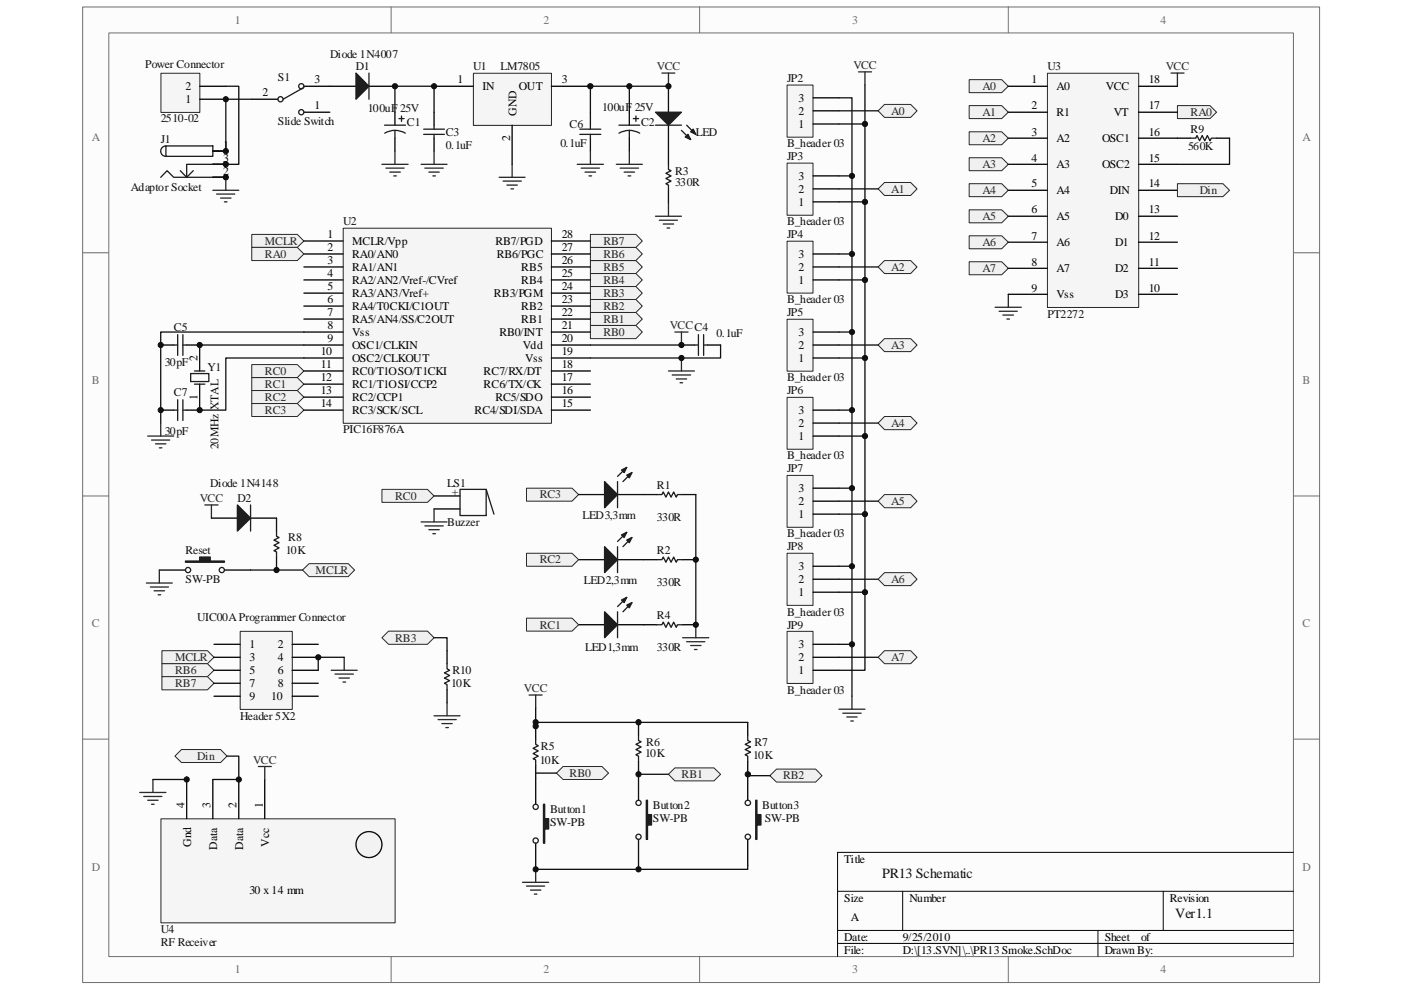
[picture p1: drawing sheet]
<svg xmlns="http://www.w3.org/2000/svg" width="297mm" height="210mm" viewBox="0 0 297 210" stroke-linecap="round" stroke-linejoin="round" font-family="sans-serif">
<defs><g id="words">
<g font-size="3" fill="#0e0e0e">
<text x="187" y="186.1">PR13 Schematic</text>
<text x="249.1" y="194.6">Ver1.1</text>
</g>
<g font-size="2.5" fill="#706f64">
<text x="49.8" y="5">1</text>
<text x="115.2" y="5">2</text>
<text x="180.7" y="5">3</text>
<text x="246.1" y="5">4</text>
<text x="19.5" y="29.8">A</text>
<text x="276.2" y="29.8">A</text>
<text x="19.5" y="81.4">B</text>
<text x="276.2" y="81.4">B</text>
<text x="19.5" y="133">C</text>
<text x="276.2" y="133">C</text>
<text x="19.5" y="184.6">D</text>
<text x="276.2" y="184.6">D</text>
<text x="49.8" y="206.3">1</text>
<text x="115.2" y="206.3">2</text>
<text x="180.7" y="206.3">3</text>
<text x="246.1" y="206.3">4</text>
</g>
<g font-size="2.5" fill="#0e0e0e">
<text x="30.8" y="14.4">Power Connector</text>
<text x="58.9" y="17.1">S1</text>
<text x="70" y="12.2">Diode 1N4007</text>
<text x="75.5" y="14.9">D1</text>
<text x="100.3" y="14.9">U1</text>
<text x="106.1" y="14.9">LM7805</text>
<text x="166.9" y="17.4">JP2</text>
<text x="222.1" y="14.9">U3</text>
<text x="78" y="23.7">100uF 25V</text>
<text x="127.7" y="23.5">100uF 25V</text>
<text x="34.1" y="26">2510-02</text>
<text x="58.9" y="26.5">Slide Switch</text>
<text x="86.3" y="26.8">C1</text>
<text x="94.5" y="28.7">C3</text>
<text x="120.8" y="27.1">C6</text>
<text x="135.9" y="26.8">C2</text>
<text x="147.5" y="28.7">LED</text>
<text x="252.4" y="28.2">R9</text>
<text x="34.1" y="30.4">J1</text>
<text x="94.5" y="31.5">0.1uF</text>
<text x="118.8" y="31.2">0.1uF</text>
<text x="166.9" y="34">JP3</text>
<text x="166.9" y="31.2">B_header 03</text>
<text x="251.9" y="31.7">560K</text>
<text x="27.7" y="40.6">Adaptor Socket</text>
<text x="143.1" y="39.5">330R</text>
<text x="143.1" y="37">R3</text>
<text x="72.7" y="47.8">U2</text>
<text x="166.9" y="47.8">B_header 03</text>
<text x="166.9" y="50.5">JP4</text>
<text x="166.9" y="64.3">B_header 03</text>
<text x="36.8" y="70.1">C5</text>
<text x="151.9" y="71.5">0.1uF</text>
<text x="166.9" y="67.1">JP5</text>
<text x="222.1" y="67.4">PT2272</text>
<text x="34.9" y="77.6">30pF</text>
<text x="36.8" y="83.9">C7</text>
<text x="44" y="78.7">Y1</text>
<text x="166.9" y="80.9">B_header 03</text>
<text x="166.9" y="83.6">JP6</text>
<text x="34.9" y="92.2">30pF</text>
<text x="46.3" y="95.2" transform="rotate(-90 46.3 95.2)">20MHz XTAL</text>
<text x="72.7" y="91.9">PIC16F876A</text>
<text x="166.9" y="97.4">B_header 03</text>
<text x="166.9" y="100.2">JP7</text>
<text x="44.6" y="103.2">Diode 1N4148</text>
<text x="50.4" y="106.5">D2</text>
<text x="94.8" y="103.2">LS1</text>
<text x="97.1" y="105.2" transform="rotate(-90 97.1 105.2)">+</text>
<text x="139.3" y="103.8">R1</text>
<text x="94.8" y="111.5">Buzzer</text>
<text x="123.5" y="110.1">LED3,3mm</text>
<text x="139.3" y="110.4">330R</text>
<text x="166.9" y="114">B_header 03</text>
<text x="39.3" y="117.5">Reset</text>
<text x="60.6" y="117.5">10K</text>
<text x="61.1" y="114.8">R8</text>
<text x="139.3" y="117.5">R2</text>
<text x="166.9" y="116.7">JP8</text>
<text x="39.3" y="123.6">SW-PB</text>
<text x="123.8" y="123.9">LED2,3mm</text>
<text x="139.3" y="124.2">330R</text>
<text x="41.8" y="131.6">UIC00A Programmer Connector</text>
<text x="139.3" y="131.3">R4</text>
<text x="166.9" y="130.5">B_header 03</text>
<text x="124.1" y="138">LED1,3mm</text>
<text x="139.3" y="138">330R</text>
<text x="166.9" y="133.3">JP9</text>
<text x="95.9" y="142.9">R10</text>
<text x="95.6" y="145.7">10K</text>
<text x="166.9" y="147.1">B_header 03</text>
<text x="50.9" y="152.6">Header 5X2</text>
<text x="114.4" y="161.9">10K</text>
<text x="114.7" y="158.9">R5</text>
<text x="136.8" y="160.6">10K</text>
<text x="137" y="158.1">R6</text>
<text x="159.7" y="160.8">10K</text>
<text x="160" y="158.1">R7</text>
<text x="116.6" y="172.4">Button1</text>
<text x="138.4" y="171.6">Button2</text>
<text x="161.6" y="171.6">Button3</text>
<text x="116.6" y="175.2">SW-PB</text>
<text x="138.4" y="174.4">SW-PB</text>
<text x="162.2" y="174.4">SW-PB</text>
<text x="34.1" y="197.8">U4</text>
<text x="34.1" y="200.5">RF Receiver</text>
</g>
<g font-size="2.5">
<text x="66.7" y="17.7">3</text>
<text x="97" y="17.7">1</text>
<text x="119.1" y="17.7">3</text>
<text x="218.7" y="17.7">1</text>
<text x="243.6" y="17.7">18</text>
<text x="39.3" y="21.8">1</text>
<text x="39.3" y="19.1">2</text>
<text x="55.6" y="20.4">2</text>
<text x="66.7" y="23.2">1</text>
<text x="102.3" y="19.1">IN</text>
<text x="110" y="19.1">OUT</text>
<text x="169.3" y="21.5">3</text>
<text x="218.7" y="23.2">2</text>
<text x="224" y="19.1">A0</text>
<text x="234.5" y="19.1">VCC</text>
<text x="243.6" y="23.2">17</text>
<text x="108.2" y="29.9" transform="rotate(-90 108.2 29.9)">2</text>
<text x="109.5" y="24.6" transform="rotate(-90 109.5 24.6)">GND</text>
<text x="169.3" y="27.1">1</text>
<text x="169.3" y="24.3">2</text>
<text x="218.7" y="28.7">3</text>
<text x="224" y="24.6">R1</text>
<text x="236.1" y="24.6">VT</text>
<text x="243.6" y="28.7">16</text>
<text x="47.3" y="31.5">1</text>
<text x="47.3" y="34.2">3</text>
<text x="218.7" y="34.2">4</text>
<text x="224" y="30.1">A2</text>
<text x="224" y="35.6">A3</text>
<text x="233.7" y="35.6">OSC2</text>
<text x="233.7" y="30.1">OSC1</text>
<text x="243.6" y="34.2">15</text>
<text x="47.3" y="37">2</text>
<text x="169.3" y="40.9">2</text>
<text x="169.3" y="38.1">3</text>
<text x="218.7" y="39.8">5</text>
<text x="224" y="41.1">A4</text>
<text x="235.3" y="41.1">DIN</text>
<text x="243.6" y="39.8">14</text>
<text x="169.3" y="43.6">1</text>
<text x="218.7" y="45.3">6</text>
<text x="224" y="46.7">A5</text>
<text x="236.4" y="46.7">D0</text>
<text x="243.6" y="45.3">13</text>
<text x="69.4" y="50.5">1</text>
<text x="69.4" y="53.3">2</text>
<text x="74.7" y="51.9">MCLR/Vpp</text>
<text x="105" y="51.9">RB7/PGD</text>
<text x="119.1" y="50.5">28</text>
<text x="119.1" y="53.3">27</text>
<text x="218.7" y="50.8">7</text>
<text x="224" y="52.2">A6</text>
<text x="236.4" y="52.2">D1</text>
<text x="243.6" y="50.8">12</text>
<text x="69.4" y="56">3</text>
<text x="69.4" y="58.8">4</text>
<text x="74.7" y="54.7">RA0/AN0</text>
<text x="74.7" y="57.4">RA1/AN1</text>
<text x="105.3" y="54.7">RB6/PGC</text>
<text x="110.5" y="57.4">RB5</text>
<text x="119.1" y="58.8">25</text>
<text x="119.1" y="56">26</text>
<text x="169.3" y="57.4">2</text>
<text x="169.3" y="54.7">3</text>
<text x="218.7" y="56.3">8</text>
<text x="224" y="57.7">A7</text>
<text x="236.4" y="57.7">D2</text>
<text x="243.6" y="56.3">11</text>
<text x="69.4" y="61.6">5</text>
<text x="69.4" y="64.3">6</text>
<text x="74.7" y="60.2">RA2/AN2/Vref-/CVref</text>
<text x="74.7" y="62.9">RA3/AN3/Vref+</text>
<text x="74.7" y="65.7">RA4/T0CKI/C1OUT</text>
<text x="104.7" y="62.9">RB3/PGM</text>
<text x="110.5" y="65.7">RB2</text>
<text x="110.5" y="60.2">RB4</text>
<text x="119.1" y="61.6">24</text>
<text x="119.1" y="64.3">23</text>
<text x="169.3" y="60.2">1</text>
<text x="218.7" y="61.8">9</text>
<text x="224" y="63.2">Vss</text>
<text x="236.4" y="63.2">D3</text>
<text x="243.6" y="61.8">10</text>
<text x="69.4" y="67.1">7</text>
<text x="69.4" y="69.8">8</text>
<text x="74.7" y="68.5">RA5/AN4/SS/C2OUT</text>
<text x="74.7" y="71.2">Vss</text>
<text x="105.9" y="71.2">RB0/INT</text>
<text x="110.5" y="68.5">RB1</text>
<text x="119.1" y="69.8">21</text>
<text x="119.1" y="67.1">22</text>
<text x="169.3" y="71.2">3</text>
<text x="41.9" y="76.5" transform="rotate(-90 41.9 76.5)">2</text>
<text x="68" y="75.4">10</text>
<text x="69.4" y="72.6">9</text>
<text x="74.7" y="74">OSC1/CLKIN</text>
<text x="74.7" y="76.7">OSC2/CLKOUT</text>
<text x="110.8" y="74">Vdd</text>
<text x="111.4" y="76.7">Vss</text>
<text x="119.1" y="75.4">19</text>
<text x="119.1" y="72.6">20</text>
<text x="169.3" y="76.7">1</text>
<text x="169.3" y="74">2</text>
<text x="68" y="78.1">11</text>
<text x="68" y="80.9">12</text>
<text x="68" y="83.6">13</text>
<text x="74.7" y="79.5">RC0/T1OSO/T1CKI</text>
<text x="74.7" y="82.3">RC1/T1OSI/CCP2</text>
<text x="102.5" y="82.3">RC6/TX/CK</text>
<text x="102.5" y="79.5">RC7/RX/DT</text>
<text x="119.1" y="83.6">16</text>
<text x="119.1" y="80.9">17</text>
<text x="119.1" y="78.1">18</text>
<text x="41.9" y="84.8" transform="rotate(-90 41.9 84.8)">1</text>
<text x="68" y="86.4">14</text>
<text x="74.7" y="85">RC2/CCP1</text>
<text x="74.7" y="87.8">RC3/SCK/SCL</text>
<text x="100.6" y="87.8">RC4/SDI/SDA</text>
<text x="105" y="85">RC5/SDO</text>
<text x="119.1" y="86.4">15</text>
<text x="169.3" y="87.8">3</text>
<text x="169.3" y="93.3">1</text>
<text x="169.3" y="90.5">2</text>
<text x="169.3" y="107.1">2</text>
<text x="169.3" y="104.3">3</text>
<text x="169.3" y="109.8">1</text>
<text x="169.3" y="123.6">2</text>
<text x="169.3" y="120.9">3</text>
<text x="169.3" y="126.4">1</text>
<text x="52.9" y="137.4">1</text>
<text x="58.9" y="137.4">2</text>
<text x="169.3" y="137.4">3</text>
<text x="52.9" y="140.2">3</text>
<text x="52.9" y="142.9">5</text>
<text x="58.9" y="140.2">4</text>
<text x="58.9" y="142.9">6</text>
<text x="169.3" y="142.9">1</text>
<text x="169.3" y="140.2">2</text>
<text x="52.9" y="145.7">7</text>
<text x="52.9" y="148.4">9</text>
<text x="57.5" y="148.4">10</text>
<text x="58.9" y="145.7">8</text>
<text x="39.1" y="171.4" transform="rotate(-90 39.1 171.4)">4</text>
<text x="44.7" y="171.4" transform="rotate(-90 44.7 171.4)">3</text>
<text x="50.2" y="171.4" transform="rotate(-90 50.2 171.4)">2</text>
<text x="55.7" y="171.4" transform="rotate(-90 55.7 171.4)">1</text>
<text x="40.5" y="179.6" transform="rotate(-90 40.5 179.6)">Gnd</text>
<text x="57.1" y="179.6" transform="rotate(-90 57.1 179.6)">Vcc</text>
<text x="46" y="180.2" transform="rotate(-90 46 180.2)">Data</text>
<text x="51.6" y="180.2" transform="rotate(-90 51.6 180.2)">Data</text>
<text x="179" y="182.9">Title</text>
<text x="52.9" y="189.5">30 x 14 mm</text>
<text x="179" y="191.2">Size</text>
<text x="192.8" y="191.2">Number</text>
<text x="248" y="191.2">Revision</text>
<text x="180.4" y="195.3">A</text>
<text x="179" y="199.4">Date:</text>
<text x="179" y="202.2">File:</text>
<text x="191.4" y="202.2">D:\[13.SVN]\..\PR13 Smoke.SchDoc</text>
<text x="191.4" y="199.4">9/25/2010</text>
<text x="234.2" y="202.2">Drawn By:</text>
<text x="234.2" y="199.4">Sheet</text>
<text x="241.9" y="199.4">of</text>
</g>
<g font-size="2.5" fill="#262626">
<text x="139.3" y="14.9">VCC</text>
<text x="180.9" y="14.6">VCC</text>
<text x="247.2" y="14.9">VCC</text>
<text x="208.3" y="19.1">A0</text>
<text x="188.9" y="24.3">A0</text>
<text x="208.3" y="24.6">A1</text>
<text x="252.4" y="24.6">RA0</text>
<text x="208.3" y="30.1">A2</text>
<text x="208.3" y="35.6">A3</text>
<text x="188.9" y="40.9">A1</text>
<text x="208.3" y="41.1">A4</text>
<text x="254.4" y="41.1">Din</text>
<text x="208.3" y="46.7">A5</text>
<text x="56.2" y="51.9">MCLR</text>
<text x="127.9" y="51.9">RB7</text>
<text x="208.3" y="52.2">A6</text>
<text x="56.2" y="54.7">RA0</text>
<text x="127.9" y="57.4">RB5</text>
<text x="127.9" y="54.7">RB6</text>
<text x="188.9" y="57.4">A2</text>
<text x="208.3" y="57.7">A7</text>
<text x="127.9" y="65.7">RB2</text>
<text x="127.9" y="62.9">RB3</text>
<text x="127.9" y="60.2">RB4</text>
<text x="127.9" y="71.2">RB0</text>
<text x="127.9" y="68.5">RB1</text>
<text x="142" y="69.8">VCCC4</text>
<text x="188.9" y="74">A3</text>
<text x="56.2" y="82.3">RC1</text>
<text x="56.2" y="79.5">RC0</text>
<text x="56.2" y="87.8">RC3</text>
<text x="56.2" y="85">RC2</text>
<text x="188.9" y="90.5">A4</text>
<text x="42.4" y="106.5">VCC</text>
<text x="83.8" y="106">RC0</text>
<text x="114.4" y="105.7">RC3</text>
<text x="188.9" y="107.1">A5</text>
<text x="114.4" y="119.5">RC2</text>
<text x="66.9" y="121.7">MCLR</text>
<text x="188.9" y="123.6">A6</text>
<text x="83.8" y="136">RB3</text>
<text x="114.4" y="133.3">RC1</text>
<text x="37.1" y="140.2">MCLR</text>
<text x="37.1" y="142.9">RB6</text>
<text x="188.9" y="140.2">A7</text>
<text x="37.1" y="145.7">RB7</text>
<text x="111.1" y="146.8">VCC</text>
<text x="41.8" y="161.1">Din</text>
<text x="53.7" y="161.9">VCC</text>
<text x="120.8" y="164.7">RB0</text>
<text x="144.5" y="165">RB1</text>
<text x="166" y="165.3">RB2</text>
</g>
</g></defs>
<path d="M17.6 1.5h262.2v206.8h-262.2z" fill="#fcfcfc"/>
<path d="M17.5 1.5h262.3v206.8h-262.3z" fill="none" stroke="#6e6e6e" stroke-width=".21"/>
<path d="M23.1 7h251.1v195.8h-251.1z" fill="#fcfcfc"/>
<g fill="none" stroke="#6e6e6e" stroke-width=".21">
<path d="M23.1 7h251.1v195.8h-251.1zM82.9 1.4v5.5M148.3 1.4v5.5M213.8 1.4v5.5M17.5 53.6h5.5M274.2 53.6h5.5M17.5 105.2h5.5M274.2 105.2h5.5M17.5 156.7h5.5M274.2 156.7h5.5M82.9 202.8v5.5M148.3 202.8v5.5"/>
<path d="M213.8 202.8v5.5"/>
</g>
<path d="M177.6 189h96.6M177.6 197.3h96.6M191.4 189v8.3M232.8 197.3v5.5M246.6 189v8.3M274.2 180.7h-96.6v22.1M177.6 200h96.6" fill="none" stroke="#000" stroke-width=".21"/>
<path d="M248.3 15.5h2.7M249.6 15.5v2.8M211 65.2h5.5M211.8 66h3.9M212.6 66.8h2.3M213.5 67.6h.5M213.8 62.4v2.8" fill="none" stroke="#262626" stroke-width=".28"/>
<path d="M249.6 22.4h6.9l1.4 1.4-1.4 1.3h-6.9z" fill-rule="evenodd" fill="#f0f0f0"/>
<path d="M249.6 22.4h6.9l1.4 1.4-1.4 1.3h-6.9z" fill="none" stroke="#262626" stroke-width=".21"/>
<path d="M166.9 51.2h5.5v10.9h-5.5z" fill="#f5f5f5"/>
<path d="M166.9 51.1h5.5v11h-5.5z" fill="none" stroke="#262626" stroke-width=".21"/>
<path d="M172.4 59.4h5.5M172.4 56.6h5.5M172.4 53.8h5.5" fill="none" stroke="#000" stroke-width=".28"/>
<path d="M166.9 67.7h5.5v11h-5.5z" fill="#f5f5f5"/>
<path d="M166.9 67.7h5.5v11h-5.5z" fill="none" stroke="#262626" stroke-width=".21"/>
<path d="M172.4 75.9h5.5M172.4 73.2h5.5M172.4 70.4h5.5" fill="none" stroke="#000" stroke-width=".28"/>
<path d="M166.9 84.3h5.5v10.9h-5.5z" fill="#f5f5f5"/>
<path d="M166.9 84.2h5.5v11h-5.5z" fill="none" stroke="#262626" stroke-width=".21"/>
<path d="M172.4 92.5h5.5M172.4 89.7h5.5M172.4 87h5.5" fill="none" stroke="#000" stroke-width=".28"/>
<path d="M166.9 100.8h5.5v11h-5.5z" fill="#f5f5f5"/>
<path d="M166.9 100.8h5.5v11h-5.5z" fill="none" stroke="#262626" stroke-width=".21"/>
<path d="M172.4 109h5.5M172.4 106.3h5.5M172.4 103.5h5.5" fill="none" stroke="#000" stroke-width=".28"/>
<path d="M166.9 117.3h5.5v11.1h-5.5z" fill="#f5f5f5"/>
<path d="M166.9 117.3h5.5v11.1h-5.5z" fill="none" stroke="#262626" stroke-width=".21"/>
<path d="M172.4 125.6h5.5M172.4 122.8h5.5M172.4 120.1h5.5" fill="none" stroke="#000" stroke-width=".28"/>
<path d="M166.9 133.9h5.5v11h-5.5z" fill="#f5f5f5"/>
<path d="M166.9 133.9h5.5v11h-5.5z" fill="none" stroke="#262626" stroke-width=".21"/>
<path d="M172.4 139.4h5.5M172.4 136.6h5.5M172.4 142.1h5.5" fill="none" stroke="#000" stroke-width=".28"/>
<path d="M166.9 34.6h5.5v11h-5.5z" fill="#f5f5f5"/>
<path d="M166.9 34.6h5.5v11h-5.5z" fill="none" stroke="#262626" stroke-width=".21"/>
<path d="M172.4 37.3h5.5M172.4 42.8h5.5M172.4 40h5.5" fill="none" stroke="#000" stroke-width=".28"/>
<path d="M166.9 18.1h5.5v11h-5.5z" fill="#f5f5f5"/>
<path d="M166.9 18h5.5v11.1h-5.5z" fill="none" stroke="#262626" stroke-width=".21"/>
<path d="M172.4 26.3h5.5M172.4 23.5h5.5M172.4 20.7h5.5" fill="none" stroke="#000" stroke-width=".28"/>
<path d="M182 15.2h2.8M183.4 15.2v2.8M177.9 150.4h5.5M178.7 151.2h3.9M179.5 152h2.2M180.4 152.9h.5M180.6 147.6v2.8" fill="none" stroke="#262626" stroke-width=".28"/>
<g fill="none" stroke="#0e0e0e" stroke-width=".28">
<path d="M183.4 18v124.1h-5.5M177.9 20.7h2.7v126.9M177.9 26.3h5.5M177.9 37.3h2.7M177.9 42.8h5.5M177.9 53.8h2.7M177.9 59.4h5.5M177.9 70.4h2.7M177.9 75.9h5.5M177.9 87h2.7M177.9 92.5h5.5M177.9 103.5h2.7"/>
<path d="M177.9 109h5.5M177.9 120.1h2.7M177.9 125.6h5.5M177.9 136.6h2.7"/>
</g>
<path d="M186.2 23.5l1.3-1.4h5.6l1.3 1.4-1.3 1.4h-5.6z" fill-rule="evenodd" fill="#f0f0f0"/>
<path d="M186.2 23.5l1.3-1.4h5.6l1.3 1.4-1.3 1.4h-5.6z" fill="none" stroke="#262626" stroke-width=".21"/>
<path d="M186.2 40l1.3-1.3h5.6l1.3 1.3-1.3 1.4h-5.6z" fill-rule="evenodd" fill="#f0f0f0"/>
<path d="M186.2 40l1.3-1.3h5.6l1.3 1.3-1.3 1.4h-5.6z" fill="none" stroke="#262626" stroke-width=".21"/>
<path d="M186.2 56.6l1.3-1.4h5.6l1.3 1.4-1.3 1.4h-5.6z" fill-rule="evenodd" fill="#f0f0f0"/>
<path d="M186.2 56.6l1.3-1.4h5.6l1.3 1.4-1.3 1.4h-5.6z" fill="none" stroke="#262626" stroke-width=".21"/>
<path d="M186.2 73.2l1.3-1.4h5.6l1.3 1.4-1.3 1.3h-5.6z" fill-rule="evenodd" fill="#f0f0f0"/>
<path d="M186.2 73.2l1.3-1.4h5.6l1.3 1.4-1.3 1.3h-5.6z" fill="none" stroke="#262626" stroke-width=".21"/>
<path d="M187.5 88.3h5.6l1.3 1.4-1.3 1.4h-5.6l-1.3-1.4z" fill-rule="evenodd" fill="#f0f0f0"/>
<path d="M187.5 88.3h5.6l1.3 1.4-1.3 1.4h-5.6l-1.3-1.4z" fill="none" stroke="#262626" stroke-width=".21"/>
<path d="M187.5 104.9h5.6l1.3 1.4-1.3 1.4h-5.6l-1.3-1.4z" fill-rule="evenodd" fill="#f0f0f0"/>
<path d="M187.5 104.9h5.6l1.3 1.4-1.3 1.4h-5.6l-1.3-1.4z" fill="none" stroke="#262626" stroke-width=".21"/>
<path d="M187.5 121.4h5.6l1.3 1.4-1.3 1.4h-5.6l-1.3-1.4z" fill-rule="evenodd" fill="#f0f0f0"/>
<path d="M187.5 121.4h5.6l1.3 1.4-1.3 1.4h-5.6l-1.3-1.4z" fill="none" stroke="#262626" stroke-width=".21"/>
<path d="M187.5 138h5.6l1.3 1.4-1.3 1.3h-5.6l-1.3-1.3z" fill-rule="evenodd" fill="#f0f0f0"/>
<path d="M187.5 138h5.6l1.3 1.4-1.3 1.3h-5.6l-1.3-1.3z" fill="none" stroke="#262626" stroke-width=".21"/>
<path d="M205.5 16.9h6.9l1.4 1.4-1.4 1.3h-6.9z" fill-rule="evenodd" fill="#f0f0f0"/>
<path d="M205.5 16.9h6.9l1.4 1.4-1.4 1.3h-6.9z" fill="none" stroke="#262626" stroke-width=".21"/>
<path d="M205.5 22.4h6.9l1.4 1.4-1.4 1.3h-6.9z" fill-rule="evenodd" fill="#f0f0f0"/>
<path d="M205.5 22.4h6.9l1.4 1.4-1.4 1.3h-6.9z" fill="none" stroke="#262626" stroke-width=".21"/>
<path d="M205.5 27.9h6.9l1.4 1.4-1.4 1.4h-6.9z" fill-rule="evenodd" fill="#f0f0f0"/>
<path d="M205.5 27.9h6.9l1.4 1.4-1.4 1.4h-6.9z" fill="none" stroke="#262626" stroke-width=".21"/>
<path d="M205.5 33.4h6.9l1.4 1.4-1.4 1.4h-6.9z" fill-rule="evenodd" fill="#f0f0f0"/>
<path d="M205.5 33.4h6.9l1.4 1.4-1.4 1.4h-6.9z" fill="none" stroke="#262626" stroke-width=".21"/>
<path d="M205.5 38.9h6.9l1.4 1.4-1.4 1.4h-6.9z" fill-rule="evenodd" fill="#f0f0f0"/>
<path d="M205.5 38.9h6.9l1.4 1.4-1.4 1.4h-6.9z" fill="none" stroke="#262626" stroke-width=".21"/>
<path d="M205.5 44.5h6.9l1.4 1.3-1.4 1.4h-6.9z" fill-rule="evenodd" fill="#f0f0f0"/>
<path d="M205.5 44.5h6.9l1.4 1.3-1.4 1.4h-6.9z" fill="none" stroke="#262626" stroke-width=".21"/>
<path d="M205.5 50h6.9l1.4 1.4-1.4 1.3h-6.9z" fill-rule="evenodd" fill="#f0f0f0"/>
<path d="M205.5 50h6.9l1.4 1.4-1.4 1.3h-6.9z" fill="none" stroke="#262626" stroke-width=".21"/>
<path d="M205.5 55.5h6.9l1.4 1.4-1.4 1.4h-6.9z" fill-rule="evenodd" fill="#f0f0f0"/>
<path d="M205.5 55.5h6.9l1.4 1.4-1.4 1.4h-6.9z" fill="none" stroke="#262626" stroke-width=".21"/>
<path d="M177.9 23.5h8.3M260.7 29.3v5.5h-11.1M177.9 40h8.3M177.9 56.6h8.3M177.9 73.2h8.3M177.9 89.7h8.3M177.9 106.3h8.3M177.9 122.8h8.3M177.9 139.4h8.3" fill="none" stroke="#0e0e0e" stroke-width=".28"/>
<path d="M249.6 29.3h2.8M257.9 29.3h2.8M122.7 118.7h5.5M130.9 118.7h5.6" fill="none" stroke="#000" stroke-width=".28"/>
<path d="M252.4 29.3h1.1l.3-.6 .5 1.1 .6-1.1 .5 1.1 .6-1.1 .5 1.1 .3-.5h1.1" fill="none" stroke="#1c1c1c" stroke-width=".28"/>
<path d="M128.2 115.9l2.7 2.8-2.7 2.7z" fill="#1c1c1c"/>
<path d="M128.2 115.9l2.7 2.8-2.7 2.7zM132.9 112.9l-2 1.9M134 114l-1.9 1.9" fill="none" stroke="#1c1c1c" stroke-width=".28"/>
<path d="M132.9 114.5l1.1-.5-.6 1.1z" fill="#1c1c1c"/>
<path d="M132.9 114.5l1.1-.5-.6 1.1z" fill="none" stroke="#1c1c1c" stroke-width=".28"/>
<path d="M131.8 113.4l1.1-.5-.6 1.1z" fill="#1c1c1c"/>
<path d="M130.9 115.9v5.5M131.8 113.4l1.1-.5-.6 1.1z" fill="none" stroke="#1c1c1c" stroke-width=".28"/>
<path d="M122.7 132.5h5.5M130.9 132.5h5.6" fill="none" stroke="#000" stroke-width=".28"/>
<path d="M128.2 129.7l2.7 2.8-2.7 2.7z" fill="#1c1c1c"/>
<path d="M128.2 129.7l2.7 2.8-2.7 2.7zM132.9 126.7l-2 1.9M134 127.8l-1.9 1.9" fill="none" stroke="#1c1c1c" stroke-width=".28"/>
<path d="M132.9 128.3l1.1-.5-.6 1.1z" fill="#1c1c1c"/>
<path d="M132.9 128.3l1.1-.5-.6 1.1z" fill="none" stroke="#1c1c1c" stroke-width=".28"/>
<path d="M131.8 127.2l1.1-.5-.6 1.1z" fill="#1c1c1c"/>
<path d="M139.2 118.7h1.1l.3-.6 .6 1.1 .5-1.1 .6 1.1 .5-1.1 .6 1.1 .2-.5h1.1M130.9 129.7v5.5M131.8 127.2l1.1-.5-.6 1.1zM139.2 132.5h1.1l.3-.6 .6 1.1 .5-1.1 .6 1.1 .5-1.1 .6 1.1 .2-.5h1.1" fill="none" stroke="#1c1c1c" stroke-width=".28"/>
<path d="M136.5 118.7h2.7M144.7 118.7h2.8M136.5 132.5h2.7M144.7 132.5h2.8" fill="none" stroke="#000" stroke-width=".28"/>
<path d="M111.6 117.3h9.7l1.4 1.4-1.4 1.4h-9.7z" fill-rule="evenodd" fill="#f0f0f0"/>
<path d="M111.6 117.3h9.7l1.4 1.4-1.4 1.4h-9.7z" fill="none" stroke="#262626" stroke-width=".21"/>
<path d="M111.6 131.1h9.7l1.4 1.4-1.4 1.3h-9.7z" fill-rule="evenodd" fill="#f0f0f0"/>
<path d="M111.6 131.1h9.7l1.4 1.4-1.4 1.3h-9.7z" fill="none" stroke="#262626" stroke-width=".21"/>
<path d="M144.7 135.2h5.6M145.6 136.1h3.8M146.4 136.9h2.2M147.2 137.7h.6M147.5 132.5v2.7" fill="none" stroke="#262626" stroke-width=".28"/>
<path d="M158.5 164.2v5.5M158.5 178v5.5" fill="none" stroke="#000" stroke-width=".28"/>
<path d="M160.2 169.7h.3v3h.8v2.2h-.8v3.1h-.3z" fill-rule="evenodd" fill="#1c1c1c"/>
<g fill="none" stroke="#1c1c1c" stroke-width=".28">
<path d="M160.2 169.7h.3v3h.8v2.2h-.8v3.1h-.3z"/>
<circle cx="158.6" cy="170.2" r=".57"/>
<circle cx="158.6" cy="177.4" r=".56"/>
</g>
<path d="M135.4 164.2v5.5M135.4 178v5.5" fill="none" stroke="#000" stroke-width=".28"/>
<path d="M137 169.7h.3v3h.8v2.2h-.8v3.1h-.3z" fill-rule="evenodd" fill="#1c1c1c"/>
<g fill="none" stroke="#1c1c1c" stroke-width=".28">
<path d="M97.5 103.8h5.6v5.5h-5.6zM103.1 103.8l1.6 5.2M113.6 156.7v1.1l.5 .3-1.1 .6 1.1 .5-1.1 .6 1.1 .5-1.1 .6 .6 .2v1.2M135.4 155.9v1.1l.5 .3-1.1 .5 1.1 .6-1.1 .5 1.1 .6-1.1 .5 .6 .3v1.1M158.5 155.9v1.1l.6 .3-1.1 .5 1.1 .6-1.1 .5 1.1 .6-1.1 .5 .5 .3v1.1M137 169.7h.3v3h.8v2.2h-.8v3.1h-.3z"/>
<circle cx="135.4" cy="170.2" r=".55"/>
<circle cx="135.4" cy="177.4" r=".55"/>
</g>
<path d="M92 105.2h5.5M92 107.9h5.5M113.6 154v2.7M135.4 153.2v2.7M158.5 153.2v2.7M113.6 162.3v2.7M135.4 161.4v2.8M158.5 161.4v2.8" fill="none" stroke="#000" stroke-width=".28"/>
<path d="M89.3 110.7h5.5M90.1 111.5h3.9M90.9 112.3h2.2M91.8 113.2h.5M92 107.9v2.8" fill="none" stroke="#262626" stroke-width=".28"/>
<path d="M81 103.8h9.6l1.4 1.4-1.4 1.3h-9.6z" fill-rule="evenodd" fill="#f0f0f0"/>
<path d="M81 103.8h9.6l1.4 1.4-1.4 1.3h-9.6z" fill="none" stroke="#262626" stroke-width=".21"/>
<path d="M222.1 15.6h19.3v49.6h-19.3z" fill="#f5f5f5"/>
<path d="M222.1 15.5h19.3v49.7h-19.3z" fill="none" stroke="#262626" stroke-width=".21"/>
<g fill="none" stroke="#000" stroke-width=".28">
<path d="M213.8 18.3h8.2M241.4 18.3h8.2M213.8 23.8h8.2M213.8 29.3h8.2M213.8 34.8h8.2M241.4 23.8h8.2M241.4 29.3h8.2M241.4 34.8h8.2M213.8 40.3h8.2M213.8 45.8h8.2M213.8 51.4h8.2M213.8 56.9h8.2"/>
<path d="M241.4 40.3h8.2M241.4 45.8h8.2M241.4 51.4h8.2M241.4 56.9h8.2M34.1 73.2h2.7M39.6 73.2h2.7v5.5M213.8 62.4h8.2M241.4 62.4h8.2M34.1 87h2.7M42.3 81.4v5.6h-2.7"/>
</g>
<path d="M36.8 73.2h.9M37.7 71v4.4M38.8 71v4.4M38.8 73.2h.8M40.4 79.2h3.9v1.7h-3.9zM41.2 78.7h2.2M36.8 87h.9M37.7 84.8v4.4M38.8 84.8v4.4M38.8 87h.8M41.2 81.4h2.2" fill="none" stroke="#1c1c1c" stroke-width=".28"/>
<path d="M42.3 73.2h22.1M64.4 75.9h-16.5v11.1h-5.6M64.4 70.4h-30.3v19.3M125.2 73.2h19.3" fill="none" stroke="#0e0e0e" stroke-width=".28"/>
<path d="M141.7 78.7h5.5M142.5 79.5h3.9M143.1 70.4h2.8M144.5 70.4v2.8M144.5 75.9v2.8M143.4 80.3h2.2M144.2 81.2h.5" fill="none" stroke="#262626" stroke-width=".28"/>
<path d="M125.2 55.2h9.6l1.4 1.4-1.4 1.4h-9.6z" fill-rule="evenodd" fill="#f0f0f0"/>
<path d="M125.2 55.2h9.6l1.4 1.4-1.4 1.4h-9.6z" fill="none" stroke="#262626" stroke-width=".21"/>
<path d="M31.3 92.5h5.5M32.1 93.3h3.9M33 94.1h2.2M33.8 95h.5M34.1 89.7v2.8" fill="none" stroke="#262626" stroke-width=".28"/>
<path d="M125.2 69h9.6l1.4 1.4-1.4 1.4h-9.6z" fill-rule="evenodd" fill="#f0f0f0"/>
<path d="M125.2 69h9.6l1.4 1.4-1.4 1.4h-9.6z" fill="none" stroke="#262626" stroke-width=".21"/>
<path d="M125.2 66.3h9.6l1.4 1.3-1.4 1.4h-9.6z" fill-rule="evenodd" fill="#f0f0f0"/>
<path d="M125.2 66.3h9.6l1.4 1.3-1.4 1.4h-9.6z" fill="none" stroke="#262626" stroke-width=".21"/>
<path d="M125.2 63.5h9.6l1.4 1.4-1.4 1.4h-9.6z" fill-rule="evenodd" fill="#f0f0f0"/>
<path d="M125.2 63.5h9.6l1.4 1.4-1.4 1.4h-9.6z" fill="none" stroke="#262626" stroke-width=".21"/>
<path d="M53.4 85.6h9.6l1.4 1.4-1.4 1.3h-9.6z" fill-rule="evenodd" fill="#f0f0f0"/>
<path d="M53.4 85.6h9.6l1.4 1.4-1.4 1.3h-9.6z" fill="none" stroke="#262626" stroke-width=".21"/>
<path d="M53.4 80.1h9.6l1.4 1.3-1.4 1.4h-9.6z" fill-rule="evenodd" fill="#f0f0f0"/>
<path d="M53.4 80.1h9.6l1.4 1.3-1.4 1.4h-9.6z" fill="none" stroke="#262626" stroke-width=".21"/>
<path d="M53.4 82.8h9.6l1.4 1.4-1.4 1.4h-9.6z" fill-rule="evenodd" fill="#f0f0f0"/>
<path d="M53.4 82.8h9.6l1.4 1.4-1.4 1.4h-9.6z" fill="none" stroke="#262626" stroke-width=".21"/>
<path d="M125.2 60.7h9.6l1.4 1.4-1.4 1.4h-9.6z" fill-rule="evenodd" fill="#f0f0f0"/>
<path d="M125.2 60.7h9.6l1.4 1.4-1.4 1.4h-9.6z" fill="none" stroke="#262626" stroke-width=".21"/>
<path d="M125.2 58h9.6l1.4 1.4-1.4 1.3h-9.6z" fill-rule="evenodd" fill="#f0f0f0"/>
<path d="M125.2 58h9.6l1.4 1.4-1.4 1.3h-9.6z" fill="none" stroke="#262626" stroke-width=".21"/>
<path d="M125.2 52.5h9.6l1.4 1.3-1.4 1.4h-9.6z" fill-rule="evenodd" fill="#f0f0f0"/>
<path d="M125.2 52.5h9.6l1.4 1.3-1.4 1.4h-9.6z" fill="none" stroke="#262626" stroke-width=".21"/>
<path d="M125.2 49.7h9.6l1.4 1.4-1.4 1.4h-9.6z" fill-rule="evenodd" fill="#f0f0f0"/>
<path d="M125.2 49.7h9.6l1.4 1.4-1.4 1.4h-9.6z" fill="none" stroke="#262626" stroke-width=".21"/>
<path d="M53.4 77.3h9.6l1.4 1.4-1.4 1.4h-9.6z" fill-rule="evenodd" fill="#f0f0f0"/>
<path d="M53.4 77.3h9.6l1.4 1.4-1.4 1.4h-9.6z" fill="none" stroke="#262626" stroke-width=".21"/>
<path d="M53.4 49.7h9.6l1.4 1.4-1.4 1.4h-9.6z" fill-rule="evenodd" fill="#f0f0f0"/>
<path d="M53.4 49.7h9.6l1.4 1.4-1.4 1.4h-9.6z" fill="none" stroke="#262626" stroke-width=".21"/>
<path d="M72.8 48.4h44.1v41.3h-44.1z" fill="#f5f5f5"/>
<path d="M72.8 48.4h44.1v41.3h-44.1z" fill="none" stroke="#262626" stroke-width=".21"/>
<g fill="none" stroke="#000" stroke-width=".28">
<path d="M92 23.8v2.7M92 29.3v2.7M125.2 23.8v2.7M125.2 29.3v2.7M64.4 51.1h8.3M64.4 53.8h8.3M64.4 56.6h8.3M64.4 59.4h8.3M116.9 51.1h8.3M116.9 53.8h8.3M116.9 56.6h8.3M116.9 59.4h8.3"/>
<path d="M64.4 62.1h8.3M64.4 64.9h8.3M64.4 67.6h8.3M64.4 70.4h8.3M64.4 73.2h8.3M64.4 75.9h8.3M64.4 78.7h8.3M116.9 62.1h8.3M116.9 64.9h8.3M116.9 67.6h8.3M116.9 70.4h8.3M116.9 73.2h8.3"/>
<path d="M116.9 75.9h8.3M116.9 78.7h8.3M144.5 73.2h2.7M150 73.2h2.8M64.4 81.4h8.3M64.4 84.2h8.3M64.4 87h8.3M116.9 81.4h8.3M116.9 84.2h8.3M116.9 87h8.3"/>
</g>
<path d="M89.8 27.4h4.4M89.8 28.5h4.4M92 26.5v.9M92 28.5v.8M122.9 27.4h4.5M122.9 28.5h4.5M125.2 26.5v.9M125.2 28.5v.8M147.2 73.2h.9M148.1 71v4.4M149.2 71v4.4M149.2 73.2h.8" fill="none" stroke="#1c1c1c" stroke-width=".28"/>
<path d="M152.8 73.2v2.7h-27.6" fill="none" stroke="#0e0e0e" stroke-width=".28"/>
<path d="M34.2 15.6h8.2v8.2h-8.2z" fill="#f5f5f5"/>
<path d="M34.1 15.5h8.3v8.3h-8.3z" fill="none" stroke="#262626" stroke-width=".21"/>
<path d="M42.3 18.3h5.6M42.3 21h5.6M83.7 23.8v2.7M83.7 29.3v2.7M133.4 23.8v2.7M133.4 29.3v2.7" fill="none" stroke="#000" stroke-width=".28"/>
<path d="M81.5 26.5h4.5M83.7 27.6l1 .1 1.2 .5M83.7 27.6l-.9 .1-1.2 .5M83.7 27.6v1.7M84.6 25.1h1.1M85.1 24.6v1.1M131.2 26.5h4.4M133.4 27.6l.9 .1 1.3 .5M133.4 27.6l-.9 .1-1.3 .5M133.4 27.6v1.7M134.3 25.1h1.1M134.8 24.6v1.1" fill="none" stroke="#1c1c1c" stroke-width=".28"/>
<path d="M133.4 18.3v5.5" fill="none" stroke="#0e0e0e" stroke-width=".28"/>
<g fill="none" stroke="#262626" stroke-width=".28">
<path d="M140.3 15.5h2.8M141.7 15.5v2.8M81 34.8h5.5M81.8 35.6h3.9M82.6 36.5h2.3M83.5 37.3h.5M83.7 32v2.8M89.3 34.8h5.5M90.1 35.6h3.9M90.9 36.5h2.2M91.8 37.3h.5M92 32v2.8"/>
<path d="M105.8 37.6h5.5M106.7 38.4h3.8M107.5 39.2h2.2M108.6 34.8v2.8M122.4 34.8h5.5M123.2 35.6h3.9M124 36.5h2.3M124.9 37.3h.5M125.2 32v2.8M130.7 34.8h5.5M131.5 35.6h3.9M132.3 36.5h2.2"/>
<path d="M133.2 37.3h.5M133.4 32v2.8M108.3 40h.6"/>
</g>
<path d="M100.4 15.6h16.5v11h-16.5z" fill="#f5f5f5"/>
<path d="M100.4 15.5h16.5v11.1h-16.5z" fill="none" stroke="#262626" stroke-width=".21"/>
<path d="M92 18.3h8.3M116.9 18.3h8.3M141.7 18.3v5.5M108.6 26.5v8.3M141.7 26.5v8.3M141.7 40.3v2.8" fill="none" stroke="#000" stroke-width=".28"/>
<path d="M141.7 34.8v1.1l.6 .3-1.1 .5 1.1 .6-1.1 .5 1.1 .6-1.1 .5 .5 .3v1.1" fill="none" stroke="#1c1c1c" stroke-width=".28"/>
<path d="M139 23.8h5.5l-2.8 2.7z" fill="#1c1c1c"/>
<path d="M139 23.8h5.5l-2.8 2.7zM144.5 27.6l1.9 2M145.6 26.5l1.9 2" fill="none" stroke="#1c1c1c" stroke-width=".28"/>
<path d="M145.3 29l.6-.5 .5 1.1z" fill="#1c1c1c"/>
<path d="M145.3 29l.6-.5 .5 1.1z" fill="none" stroke="#1c1c1c" stroke-width=".28"/>
<path d="M147 27.4l.5 1.1-1.1-.6z" fill="#1c1c1c"/>
<g fill="none" stroke="#1c1c1c" stroke-width=".28">
<path d="M64.4 18.5l-4.4 2.5M139 26.5h5.5M147 27.4l.5 1.1-1.1-.6z"/>
<circle cx="63.9" cy="18.3" r=".55"/>
<circle cx="59.5" cy="21" r=".55"/>
<circle cx="63.9" cy="23.8" r=".55"/>
</g>
<path d="M139 45.8h5.5M139.8 46.7h3.8M140.6 47.5h2.2M141.4 48.3h.6M141.7 43.1v2.7" fill="none" stroke="#262626" stroke-width=".28"/>
<path d="M141.7 18.3h-16.5v5.5M83.7 23.8v-5.5h8.3v5.5" fill="none" stroke="#0e0e0e" stroke-width=".28"/>
<path d="M64.4 18.3h11.1M78.2 18.3h5.5M53.4 21h5.5M64.4 23.8h5.5" fill="none" stroke="#000" stroke-width=".28"/>
<path d="M75.5 15.5l2.7 2.8-2.7 2.7z" fill="#1c1c1c"/>
<path d="M75.5 15.5l2.7 2.8-2.7 2.7zM78.2 15.5v5.5M58.6 112.6v1.1l.6 .3-1.1 .5 1.1 .6-1.1 .5 1.1 .6-1.1 .6 .5 .2v1.1" fill="none" stroke="#1c1c1c" stroke-width=".28"/>
<path d="M58.6 109.9v2.7M58.6 118.1v2.8M33.8 120.9h5.5M47.6 120.9h5.5" fill="none" stroke="#000" stroke-width=".28"/>
<path d="M43.4 107.1h2.8M44.8 107.1v2.8" fill="none" stroke="#262626" stroke-width=".28"/>
<path d="M39.3 119h3v-.9h2.3v.9h3v.2h-8.3z" fill-rule="evenodd" fill="#1c1c1c"/>
<g fill="none" stroke="#1c1c1c" stroke-width=".28">
<path d="M39.3 119h3v-.9h2.3v.9h3v.2h-8.3z"/>
<circle cx="39.9" cy="120.9" r=".55"/>
<circle cx="47" cy="120.9" r=".55"/>
</g>
<path d="M31 123.6h5.5M31.9 124.5h3.8M32.7 125.3h2.2M33.5 126.1h.6M33.8 120.9v2.7" fill="none" stroke="#262626" stroke-width=".28"/>
<path d="M53.1 120.9h11" fill="none" stroke="#0e0e0e" stroke-width=".28"/>
<path d="M44.8 109.9h5.5M53.1 109.9h5.5" fill="none" stroke="#000" stroke-width=".28"/>
<path d="M50.3 107.1l2.8 2.8-2.8 2.7z" fill="#1c1c1c"/>
<path d="M50.3 107.1l2.8 2.8-2.8 2.7zM53.1 107.1v5.5" fill="none" stroke="#1c1c1c" stroke-width=".28"/>
<path d="M64.1 120.9l1.4-1.4h8.3l1.4 1.4-1.4 1.4h-8.3z" fill-rule="evenodd" fill="#f0f0f0"/>
<path d="M64.1 120.9l1.4-1.4h8.3l1.4 1.4-1.4 1.4h-8.3z" fill="none" stroke="#262626" stroke-width=".21"/>
<path d="M34.3 138h9.7l1.4 1.4-1.4 1.3h-9.7z" fill-rule="evenodd" fill="#f0f0f0"/>
<path d="M34.3 138h9.7l1.4 1.4-1.4 1.3h-9.7z" fill="none" stroke="#262626" stroke-width=".21"/>
<path d="M34.3 140.7h9.7l1.4 1.4-1.4 1.4h-9.7z" fill-rule="evenodd" fill="#f0f0f0"/>
<path d="M34.3 140.7h9.7l1.4 1.4-1.4 1.4h-9.7z" fill="none" stroke="#262626" stroke-width=".21"/>
<path d="M34.3 143.5h9.7l1.4 1.4-1.4 1.4h-9.7z" fill-rule="evenodd" fill="#f0f0f0"/>
<path d="M34.3 143.5h9.7l1.4 1.4-1.4 1.4h-9.7z" fill="none" stroke="#262626" stroke-width=".21"/>
<path d="M47.9 37.6v2.7M45.1 40.3h5.5M45.9 41.1h3.9M46.8 42h2.2M47.6 42.8h.5M73 139.4v2.7M70.2 142.1h5.5M71 142.9h3.9M71.9 143.8h2.2M72.7 144.6h.6" fill="none" stroke="#262626" stroke-width=".28"/>
<path d="M45.1 32h2.8M45.1 37.6h2.8M45.1 34.8h2.8" fill="none" stroke="#000" stroke-width=".28"/>
<path d="M34.1 37.6l1.3-1.4 1.4 1.4h8.3M35.2 30.9h9.9v2.2h-9.9zM35.2 30.9a1.1 1.1 0 0 0-1.1 1.1 1.1 1.1 0 0 0 1.1 1.1M41 36.2l-1.4 1.4M45.1 34.8h-5.5v2.8l-1.4-1.4" fill="none" stroke="#1c1c1c" stroke-width=".28"/>
<path d="M47.9 18.3h2.7v16.5h-2.7M53.4 21h-5.5v11" fill="none" stroke="#0e0e0e" stroke-width=".28"/>
<path d="M81 135.2l1.4-1.4h8.2l1.4 1.4-1.4 1.4h-8.2z" fill-rule="evenodd" fill="#f0f0f0"/>
<path d="M81 135.2l1.4-1.4h8.2l1.4 1.4-1.4 1.4h-8.2z" fill="none" stroke="#262626" stroke-width=".21"/>
<path d="M92 151.8h5.5M92.9 152.6h3.8M93.7 153.4h2.2M94.5 154.3h.6M94.8 149v2.8" fill="none" stroke="#262626" stroke-width=".28"/>
<path d="M94.8 138v2.7M94.8 146.3v2.7" fill="none" stroke="#000" stroke-width=".28"/>
<path d="M94.8 140.7v1.1l.5 .3-1.1 .6 1.1 .5-1.1 .6 1.1 .5-1.1 .6 .6 .3v1.1" fill="none" stroke="#1c1c1c" stroke-width=".28"/>
<path d="M92 135.2h2.8v2.8" fill="none" stroke="#0e0e0e" stroke-width=".28"/>
<path d="M111.6 103.5h9.7l1.4 1.4-1.4 1.4h-9.7z" fill-rule="evenodd" fill="#f0f0f0"/>
<path d="M111.6 103.5h9.7l1.4 1.4-1.4 1.4h-9.7z" fill="none" stroke="#262626" stroke-width=".21"/>
<path d="M122.7 104.9h5.5M130.9 104.9h5.6" fill="none" stroke="#000" stroke-width=".28"/>
<path d="M128.2 102.1l2.7 2.8-2.7 2.8z" fill="#1c1c1c"/>
<path d="M132.9 99.1l-2 1.9M128.2 102.1l2.7 2.8-2.7 2.8zM134 100.2l-1.9 1.9" fill="none" stroke="#1c1c1c" stroke-width=".28"/>
<path d="M132.9 100.8l1.1-.6-.6 1.1z" fill="#1c1c1c"/>
<path d="M132.9 100.8l1.1-.6-.6 1.1z" fill="none" stroke="#1c1c1c" stroke-width=".28"/>
<path d="M131.8 99.7l1.1-.6-.6 1.1z" fill="#1c1c1c"/>
<path d="M131.8 99.7l1.1-.6-.6 1.1zM130.9 102.1v5.6M139.2 104.9h1.1l.3-.6 .6 1.1 .5-1.1 .6 1.1 .5-1.1 .6 1.1 .2-.5h1.1" fill="none" stroke="#1c1c1c" stroke-width=".28"/>
<path d="M136.5 104.9h2.7M144.7 104.9h2.8" fill="none" stroke="#000" stroke-width=".28"/>
<path d="M147.5 104.9v27.6" fill="none" stroke="#0e0e0e" stroke-width=".28"/>
<path d="M34.2 173.7h49.6v22h-49.6z" fill="#f5f5f5"/>
<path d="M34.1 173.6h49.7v22.1h-49.7z" fill="none" stroke="#262626" stroke-width=".21"/>
<path d="M39.6 165.3v8.3M45.1 165.3v8.3M50.6 165.3v8.3M56.1 165.3v8.3" fill="none" stroke="#000" stroke-width=".28"/>
<circle cx="78.2" cy="179.1" r="2.75" fill="#f3f3f3"/>
<circle cx="78.2" cy="179.1" r="2.75" fill="none" stroke="#000" stroke-width=".28"/>
<path d="M29.6 168h5.6M30.5 168.9h3.8M31.3 169.7h2.2M32.1 170.5h.6M32.4 165.3v2.7M54.8 162.5h2.7M56.1 162.5v2.8" fill="none" stroke="#262626" stroke-width=".28"/>
<path d="M37.1 160.3l1.4-1.4h8.3l1.3 1.4-1.3 1.4h-8.3z" fill-rule="evenodd" fill="#f0f0f0"/>
<path d="M37.1 160.3l1.4-1.4h8.3l1.3 1.4-1.3 1.4h-8.3z" fill="none" stroke="#262626" stroke-width=".21"/>
<path d="M53.4 52.5h9.6l1.4 1.3-1.4 1.4h-9.6z" fill-rule="evenodd" fill="#f0f0f0"/>
<path d="M53.4 52.5h9.6l1.4 1.3-1.4 1.4h-9.6z" fill="none" stroke="#262626" stroke-width=".21"/>
<path d="M51 133.9h11v16.5h-11z" fill="#f5f5f5"/>
<path d="M50.9 133.9h11.1v16.5h-11.1z" fill="none" stroke="#262626" stroke-width=".21"/>
<path d="M45.4 136.6h5.5M45.4 139.4h5.5M61.9 136.6h5.6M61.9 139.4h5.6M45.4 142.1h5.5M45.4 144.9h5.5M45.4 147.6h5.5M61.9 142.1h5.6M61.9 144.9h5.6M61.9 147.6h5.6" fill="none" stroke="#000" stroke-width=".28"/>
<path d="M73 139.4h-5.5v2.7M39.6 164.7v.6h-7.2M48.1 160.3h2.5v5h-5.5" fill="none" stroke="#0e0e0e" stroke-width=".28"/>
<path d="M249.6 38.9h9.7l1.4 1.4-1.4 1.4h-9.7z" fill-rule="evenodd" fill="#f0f0f0"/>
<path d="M249.6 38.9h9.7l1.4 1.4-1.4 1.4h-9.7z" fill="none" stroke="#262626" stroke-width=".21"/>
<path d="M112.2 147.4h2.7M113.6 147.4v2.7" fill="none" stroke="#262626" stroke-width=".28"/>
<path d="M113.6 165v5.5M113.6 178.8v5.5" fill="none" stroke="#000" stroke-width=".28"/>
<path d="M115.2 170.5h.3v3.1h.8v2.2h-.8v3h-.3z" fill-rule="evenodd" fill="#1c1c1c"/>
<g fill="none" stroke="#1c1c1c" stroke-width=".28">
<path d="M115.2 170.5h.3v3.1h.8v2.2h-.8v3h-.3z"/>
<circle cx="113.6" cy="178.2" r=".56"/>
<circle cx="113.6" cy="171.1" r=".55"/>
</g>
<path d="M110.8 187.1h5.5M111.6 187.9h3.9M112.5 188.7h2.2M113.3 189.6h.5M113.6 184.3v2.8" fill="none" stroke="#262626" stroke-width=".28"/>
<path d="M118 163.9l1.4-1.4h8.2l1.4 1.4-1.4 1.4h-8.2z" fill-rule="evenodd" fill="#f0f0f0"/>
<path d="M118 163.9l1.4-1.4h8.2l1.4 1.4-1.4 1.4h-8.2z" fill="none" stroke="#262626" stroke-width=".21"/>
<path d="M113.6 150.1v3.1M113.6 163.9h4.4M135.4 183.5v.8h-21.8" fill="none" stroke="#0e0e0e" stroke-width=".28"/>
<path d="M141.7 164.2l1.4-1.4h8.3l1.4 1.4-1.4 1.4h-8.3z" fill-rule="evenodd" fill="#f0f0f0"/>
<path d="M141.7 164.2l1.4-1.4h8.3l1.4 1.4-1.4 1.4h-8.3z" fill="none" stroke="#262626" stroke-width=".21"/>
<path d="M158.5 153.2h-44.9v.8h.2M135.4 163.4v.8h6.3M158.5 183.5v.8h-23.1" fill="none" stroke="#0e0e0e" stroke-width=".28"/>
<path d="M163.2 164.5l1.4-1.4h8.3l1.4 1.4-1.4 1.3h-8.3z" fill-rule="evenodd" fill="#f0f0f0"/>
<path d="M163.2 164.5l1.4-1.4h8.3l1.4 1.4-1.4 1.3h-8.3z" fill="none" stroke="#262626" stroke-width=".21"/>
<path d="M158.5 164.2v.3h4.7" fill="none" stroke="#0e0e0e" stroke-width=".28"/>
<circle cx="34.1" cy="87" r=".55" fill="#0e0e0e"/>
<circle cx="34.1" cy="87" r=".55" fill="none" stroke="#0e0e0e" stroke-width=".21"/>
<circle cx="34.1" cy="73.2" r=".55" fill="#0e0e0e"/>
<circle cx="34.1" cy="73.2" r=".55" fill="none" stroke="#0e0e0e" stroke-width=".21"/>
<circle cx="39.6" cy="165.3" r=".55" fill="#0e0e0e"/>
<circle cx="39.6" cy="165.3" r=".55" fill="none" stroke="#0e0e0e" stroke-width=".21"/>
<circle cx="42.3" cy="87" r=".55" fill="#0e0e0e"/>
<circle cx="42.3" cy="87" r=".55" fill="none" stroke="#0e0e0e" stroke-width=".21"/>
<circle cx="42.3" cy="73.2" r=".55" fill="#0e0e0e"/>
<circle cx="42.3" cy="73.2" r=".55" fill="none" stroke="#0e0e0e" stroke-width=".21"/>
<circle cx="47.9" cy="37.6" r=".55" fill="#0e0e0e"/>
<circle cx="47.9" cy="37.6" r=".55" fill="none" stroke="#0e0e0e" stroke-width=".21"/>
<circle cx="47.9" cy="34.8" r=".56" fill="#0e0e0e"/>
<circle cx="47.9" cy="34.8" r=".56" fill="none" stroke="#0e0e0e" stroke-width=".21"/>
<circle cx="47.9" cy="32.1" r=".55" fill="#0e0e0e"/>
<circle cx="47.9" cy="32.1" r=".55" fill="none" stroke="#0e0e0e" stroke-width=".21"/>
<circle cx="47.9" cy="21" r=".55" fill="#0e0e0e"/>
<circle cx="47.9" cy="21" r=".55" fill="none" stroke="#0e0e0e" stroke-width=".21"/>
<circle cx="50.6" cy="165.3" r=".55" fill="#0e0e0e"/>
<circle cx="50.6" cy="165.3" r=".55" fill="none" stroke="#0e0e0e" stroke-width=".21"/>
<circle cx="58.6" cy="120.9" r=".55" fill="#0e0e0e"/>
<circle cx="58.6" cy="120.9" r=".55" fill="none" stroke="#0e0e0e" stroke-width=".21"/>
<circle cx="67.5" cy="139.4" r=".55" fill="#0e0e0e"/>
<circle cx="67.5" cy="139.4" r=".55" fill="none" stroke="#0e0e0e" stroke-width=".21"/>
<circle cx="83.7" cy="18.3" r=".55" fill="#0e0e0e"/>
<circle cx="83.7" cy="18.3" r=".55" fill="none" stroke="#0e0e0e" stroke-width=".21"/>
<circle cx="92" cy="18.3" r=".55" fill="#0e0e0e"/>
<circle cx="92" cy="18.3" r=".55" fill="none" stroke="#0e0e0e" stroke-width=".21"/>
<circle cx="113.6" cy="184.3" r=".55" fill="#0e0e0e"/>
<circle cx="113.6" cy="184.3" r=".55" fill="none" stroke="#0e0e0e" stroke-width=".21"/>
<circle cx="113.6" cy="154" r=".55" fill="#0e0e0e"/>
<circle cx="113.6" cy="154" r=".55" fill="none" stroke="#0e0e0e" stroke-width=".21"/>
<circle cx="113.6" cy="153.1" r=".56" fill="#0e0e0e"/>
<circle cx="113.6" cy="153.1" r=".56" fill="none" stroke="#0e0e0e" stroke-width=".21"/>
<circle cx="125.2" cy="18.3" r=".56" fill="#0e0e0e"/>
<circle cx="125.2" cy="18.3" r=".56" fill="none" stroke="#0e0e0e" stroke-width=".21"/>
<circle cx="133.4" cy="18.3" r=".55" fill="#0e0e0e"/>
<circle cx="133.4" cy="18.3" r=".55" fill="none" stroke="#0e0e0e" stroke-width=".21"/>
<circle cx="135.4" cy="184.3" r=".55" fill="#0e0e0e"/>
<circle cx="135.4" cy="184.3" r=".55" fill="none" stroke="#0e0e0e" stroke-width=".21"/>
<circle cx="135.4" cy="164.2" r=".55" fill="#0e0e0e"/>
<circle cx="135.4" cy="164.2" r=".55" fill="none" stroke="#0e0e0e" stroke-width=".21"/>
<circle cx="135.4" cy="153.1" r=".56" fill="#0e0e0e"/>
<circle cx="135.4" cy="153.1" r=".56" fill="none" stroke="#0e0e0e" stroke-width=".21"/>
<circle cx="141.7" cy="18.3" r=".55" fill="#0e0e0e"/>
<circle cx="141.7" cy="18.3" r=".55" fill="none" stroke="#0e0e0e" stroke-width=".21"/>
<circle cx="144.5" cy="75.9" r=".55" fill="#0e0e0e"/>
<circle cx="144.5" cy="75.9" r=".55" fill="none" stroke="#0e0e0e" stroke-width=".21"/>
<circle cx="144.5" cy="73.2" r=".55" fill="#0e0e0e"/>
<circle cx="144.5" cy="73.2" r=".55" fill="none" stroke="#0e0e0e" stroke-width=".21"/>
<circle cx="147.5" cy="132.5" r=".55" fill="#0e0e0e"/>
<circle cx="147.5" cy="132.5" r=".55" fill="none" stroke="#0e0e0e" stroke-width=".21"/>
<circle cx="147.5" cy="118.7" r=".55" fill="#0e0e0e"/>
<circle cx="147.5" cy="118.7" r=".55" fill="none" stroke="#0e0e0e" stroke-width=".21"/>
<circle cx="158.6" cy="164.2" r=".56" fill="#0e0e0e"/>
<circle cx="158.6" cy="164.2" r=".56" fill="none" stroke="#0e0e0e" stroke-width=".21"/>
<circle cx="180.6" cy="136.6" r=".55" fill="#0e0e0e"/>
<circle cx="180.6" cy="136.6" r=".55" fill="none" stroke="#0e0e0e" stroke-width=".21"/>
<circle cx="180.6" cy="120.1" r=".55" fill="#0e0e0e"/>
<circle cx="180.6" cy="120.1" r=".55" fill="none" stroke="#0e0e0e" stroke-width=".21"/>
<circle cx="180.6" cy="103.5" r=".55" fill="#0e0e0e"/>
<circle cx="180.6" cy="103.5" r=".55" fill="none" stroke="#0e0e0e" stroke-width=".21"/>
<circle cx="180.6" cy="87" r=".55" fill="#0e0e0e"/>
<circle cx="180.6" cy="87" r=".55" fill="none" stroke="#0e0e0e" stroke-width=".21"/>
<circle cx="180.6" cy="70.4" r=".55" fill="#0e0e0e"/>
<circle cx="180.6" cy="70.4" r=".55" fill="none" stroke="#0e0e0e" stroke-width=".21"/>
<circle cx="180.6" cy="53.8" r=".55" fill="#0e0e0e"/>
<circle cx="180.6" cy="53.8" r=".55" fill="none" stroke="#0e0e0e" stroke-width=".21"/>
<circle cx="180.6" cy="37.3" r=".55" fill="#0e0e0e"/>
<circle cx="180.6" cy="37.3" r=".55" fill="none" stroke="#0e0e0e" stroke-width=".21"/>
<circle cx="183.4" cy="125.6" r=".55" fill="#0e0e0e"/>
<circle cx="183.4" cy="125.6" r=".55" fill="none" stroke="#0e0e0e" stroke-width=".21"/>
<circle cx="183.4" cy="109" r=".55" fill="#0e0e0e"/>
<circle cx="183.4" cy="109" r=".55" fill="none" stroke="#0e0e0e" stroke-width=".21"/>
<circle cx="183.4" cy="92.5" r=".55" fill="#0e0e0e"/>
<circle cx="183.4" cy="92.5" r=".55" fill="none" stroke="#0e0e0e" stroke-width=".21"/>
<circle cx="183.4" cy="75.9" r=".55" fill="#0e0e0e"/>
<circle cx="183.4" cy="75.9" r=".55" fill="none" stroke="#0e0e0e" stroke-width=".21"/>
<circle cx="183.4" cy="59.4" r=".55" fill="#0e0e0e"/>
<circle cx="183.4" cy="59.4" r=".55" fill="none" stroke="#0e0e0e" stroke-width=".21"/>
<circle cx="183.4" cy="42.8" r=".55" fill="#0e0e0e"/>
<circle cx="183.4" cy="42.8" r=".55" fill="none" stroke="#0e0e0e" stroke-width=".21"/>
<circle cx="183.4" cy="26.3" r=".55" fill="#0e0e0e"/>
<circle cx="183.4" cy="26.3" r=".55" fill="none" stroke="#0e0e0e" stroke-width=".21"/>
<use href="#words"/>
</svg>
